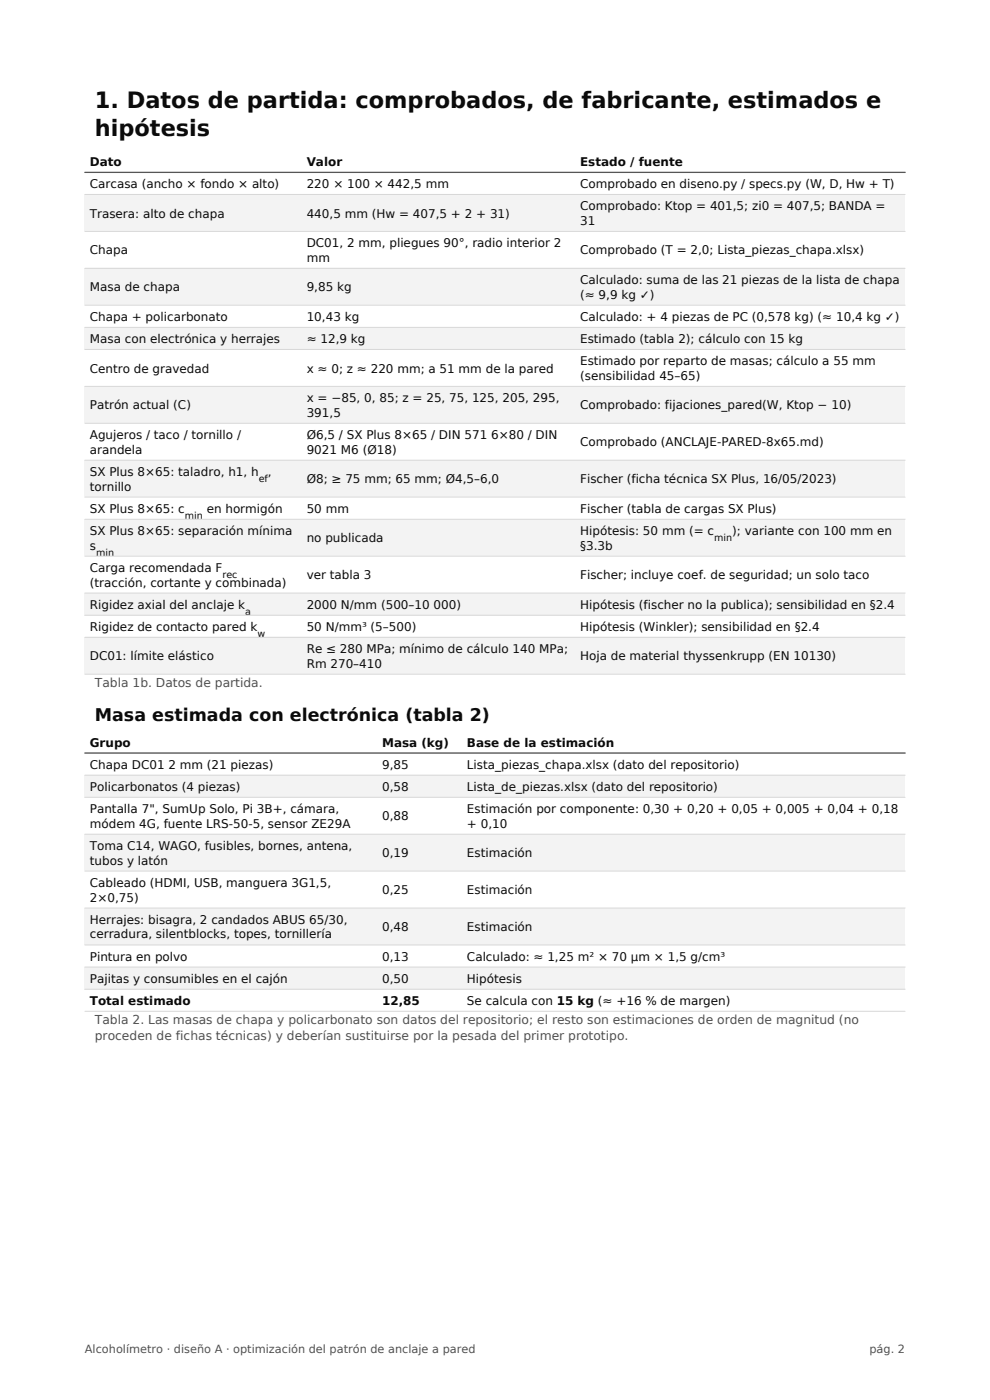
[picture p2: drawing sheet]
<svg xmlns="http://www.w3.org/2000/svg" width="210mm" height="297mm" viewBox="0 0 210 297" stroke-linecap="round" stroke-linejoin="round" font-family="sans-serif">
<defs><g id="words">
<g font-size="4.8" fill="#0b0b0b">
<text x="20.1" y="22.9">1. Datos de partida: comprobados, de fabricante, estimados e</text>
<text x="20.1" y="28.9">hipótesis</text>
</g>
<text font-size="3.7" fill="#0b0b0b" x="20.1" y="152.9">Masa estimada con electrónica (tabla 2)</text>
<g font-size="2.6" fill="#52514e">
<text x="20.1" y="145.6">Tabla 1b. Datos de partida.</text>
<text x="20.1" y="217.2">Tabla 2. Las masas de chapa y policarbonato son datos del repositorio; el resto son estimaciones de orden de magnitud (no</text>
<text x="20.1" y="220.5">proceden de fichas técnicas) y deberían sustituirse por la pesada del primer prototipo.</text>
</g>
<g font-size="2.5" fill="#0b0b0b">
<text x="19.1" y="35.2">Dato</text>
<text x="65.1" y="35.2">Valor</text>
<text x="123.1" y="35.2">Estado / fuente</text>
<text x="19.1" y="39.9">Carcasa (ancho × fondo × alto)</text>
<text x="65.1" y="39.9">220 × 100 × 442,5 mm</text>
<text x="123.1" y="39.9">Comprobado en diseno.py / specs.py (W, D, Hw + T)</text>
<text x="19.1" y="46.1">Trasera: alto de chapa</text>
<text x="65.1" y="46.1">440,5 mm (Hw = 407,5 + 2 + 31)</text>
<text x="123.1" y="44.6">Comprobado: Ktop = 401,5; zi0 = 407,5; BANDA =</text>
<text x="123.1" y="47.7">31</text>
<text x="19.1" y="54">Chapa</text>
<text x="65.1" y="52.4">DC01, 2 mm, pliegues 90°, radio interior 2</text>
<text x="123.1" y="54">Comprobado (T = 2,0; Lista_piezas_chapa.xlsx)</text>
<text x="65.1" y="55.5">mm</text>
<text x="19.1" y="61.8">Masa de chapa</text>
<text x="65.1" y="61.8">9,85 kg</text>
<text x="123.1" y="60.2">Calculado: suma de las 21 piezas de la lista de chapa</text>
<text x="123.1" y="63.4">(≈ 9,9 kg ✓)</text>
<text x="19.1" y="68.1">Chapa + policarbonato</text>
<text x="65.1" y="68.1">10,43 kg</text>
<text x="123.1" y="68.1">Calculado: + 4 piezas de PC (0,578 kg) (≈ 10,4 kg ✓)</text>
<text x="19.1" y="72.8">Masa con electrónica y herrajes</text>
<text x="65.1" y="72.8">≈ 12,9 kg</text>
<text x="123.1" y="72.8">Estimado (tabla 2); cálculo con 15 kg</text>
<text x="123.1" y="77.5">Estimado por reparto de masas; cálculo a 55 mm</text>
<text x="19.1" y="79">Centro de gravedad</text>
<text x="65.1" y="79">x ≈ 0; z ≈ 220 mm; a 51 mm de la pared</text>
<text x="123.1" y="80.6">(sensibilidad 45–65)</text>
<text x="19.1" y="86.9">Patrón actual (C)</text>
<text x="65.1" y="85.3">x = −85, 0, 85; z = 25, 75, 125, 205, 295,</text>
<text x="65.1" y="88.4">391,5</text>
<text x="123.1" y="86.9">Comprobado: fijaciones_pared(W, Ktop − 10)</text>
<text x="19.1" y="93.1">Agujeros / taco / tornillo /</text>
<text x="65.1" y="93.1">Ø6,5 / SX Plus 8×65 / DIN 571 6×80 / DIN</text>
<text x="123.1" y="94.7">Comprobado (ANCLAJE-PARED-8x65.md)</text>
<text x="19.1" y="96.3">arandela</text>
<text x="19.1" y="100.9">SX Plus 8×65: taladro, h1, h</text>
<text x="56.8" y="100.9">,</text>
<text x="65.1" y="96.3">9021 M6 (Ø18)</text>
<text x="19.1" y="104.1">tornillo</text>
<text x="65.1" y="102.5">Ø8; ≥ 75 mm; 65 mm; Ø4,5–6,0</text>
<text x="123.1" y="102.5">Fischer (ficha técnica SX Plus, 16/05/2023)</text>
<text x="19.1" y="108.8">SX Plus 8×65: c</text>
<text x="19.1" y="113.5">SX Plus 8×65: separación mínima</text>
<text x="43.8" y="108.8">en hormigón</text>
<text x="65.1" y="108.8">50 mm</text>
<text x="123.1" y="108.8">Fischer (tabla de cargas SX Plus)</text>
<text x="123.1" y="113.5">Hipótesis: 50 mm (= c</text>
<text x="155.3" y="113.5">); variante con 100 mm en</text>
<text x="19.1" y="116.6">s</text>
<text x="65.1" y="115">no publicada</text>
<text x="123.1" y="116.6">§3.3b</text>
<text x="19.1" y="121.3">Carga recomendada F</text>
<text x="19.1" y="124.4">(tracción, cortante y combinada)</text>
<text x="65.1" y="122.9">ver tabla 3</text>
<text x="123.1" y="122.9">Fischer; incluye coef. de seguridad; un solo taco</text>
<text x="19.1" y="129.1">Rigidez axial del anclaje k</text>
<text x="65.1" y="129.1">2000 N/mm (500–10 000)</text>
<text x="123.1" y="129.1">Hipótesis (fischer no la publica); sensibilidad en §2.4</text>
<text x="19.1" y="133.8">Rigidez de contacto pared k</text>
<text x="65.1" y="133.8">50 N/mm³ (5–500)</text>
<text x="123.1" y="133.8">Hipótesis (Winkler); sensibilidad en §2.4</text>
<text x="19.1" y="140.1">DC01: límite elástico</text>
<text x="65.1" y="138.5">Re ≤ 280 MPa; mínimo de cálculo 140 MPa;</text>
<text x="65.1" y="141.7">Rm 270–410</text>
<text x="123.1" y="140.1">Hoja de material thyssenkrupp (EN 10130)</text>
<text x="19.1" y="158.4">Grupo</text>
<text x="81.1" y="158.4">Masa (kg)</text>
<text x="99.1" y="158.4">Base de la estimación</text>
<text x="19.1" y="163.1">Chapa DC01 2 mm (21 piezas)</text>
<text x="19.1" y="167.8">Policarbonatos (4 piezas)</text>
<text x="81.1" y="163.1">9,85</text>
<text x="81.1" y="167.8">0,58</text>
<text x="99.1" y="163.1">Lista_piezas_chapa.xlsx (dato del repositorio)</text>
<text x="99.1" y="167.8">Lista_de_piezas.xlsx (dato del repositorio)</text>
<text x="19.1" y="172.5">Pantalla 7&quot;, SumUp Solo, Pi 3B+, cámara,</text>
<text x="99.1" y="172.5">Estimación por componente: 0,30 + 0,20 + 0,05 + 0,005 + 0,04 + 0,18</text>
<text x="19.1" y="175.6">módem 4G, fuente LRS-50-5, sensor ZE29A</text>
<text x="81.1" y="174">0,88</text>
<text x="99.1" y="175.6">+ 0,10</text>
<text x="19.1" y="180.3">Toma C14, WAGO, fusibles, bornes, antena,</text>
<text x="19.1" y="183.4">tubos y latón</text>
<text x="81.1" y="181.9">0,19</text>
<text x="99.1" y="181.9">Estimación</text>
<text x="19.1" y="188.1">Cableado (HDMI, USB, manguera 3G1,5,</text>
<text x="19.1" y="191.3">2×0,75)</text>
<text x="81.1" y="189.7">0,25</text>
<text x="99.1" y="189.7">Estimación</text>
<text x="19.1" y="196">Herrajes: bisagra, 2 candados ABUS 65/30,</text>
<text x="81.1" y="197.5">0,48</text>
<text x="99.1" y="197.5">Estimación</text>
<text x="19.1" y="199.1">cerradura, silentblocks, topes, tornillería</text>
<text x="19.1" y="203.8">Pintura en polvo</text>
<text x="81.1" y="203.8">0,13</text>
<text x="99.1" y="203.8">Calculado: ≈ 1,25 m² × 70 µm × 1,5 g/cm³</text>
<text x="19.1" y="208.5">Pajitas y consumibles en el cajón</text>
<text x="81.1" y="208.5">0,50</text>
<text x="99.1" y="208.5">Hipótesis</text>
<text x="19.1" y="213.2">Total estimado</text>
<text x="81.1" y="213.2">12,85</text>
<text x="99.1" y="213.2">Se calcula con 15 kg (≈ +16 % de margen)</text>
</g>
<g font-size="2.4" fill="#52514e">
<text x="18" y="287">Alcoholímetro · diseño A · optimización del patrón de anclaje a pared</text>
<text x="184.4" y="287">pág. 2</text>
</g>
<g font-size="2" fill="#0b0b0b">
<text x="54.9" y="102.2">ef</text>
<text x="39.2" y="110.1">min</text>
<text x="20.4" y="117.9">min</text>
<text x="151.5" y="114.7">min</text>
<text x="47.2" y="122.6">rec</text>
<text x="52" y="130.4">a</text>
<text x="54.6" y="135.1">w</text>
</g>
</g></defs>
<g fill="#f4f3f0">
<path d="M18 41.3h174v7.8h-174z" fill-rule="evenodd"/>
<path d="M18 56.9h174v7.9h-174z" fill-rule="evenodd"/>
<path d="M18 69.4h174v4.7h-174z" fill-rule="evenodd"/>
<path d="M18 82h174v7.8h-174z" fill-rule="evenodd"/>
<path d="M18 97.6h174v7.9h-174z" fill-rule="evenodd"/>
<path d="M18 110.2h174v7.8h-174z" fill-rule="evenodd"/>
<path d="M18 125.8h174v4.7h-174z" fill-rule="evenodd"/>
<path d="M18 135.2h174v7.8h-174z" fill-rule="evenodd"/>
</g>
<path d="M18 36.6h174" fill="none" stroke="#52514e" stroke-width=".28"/>
<g fill="none" stroke="#d9d8d3" stroke-width=".21">
<path d="M18 41.3h174M18 49.1h174M18 56.9h174M18 64.8h174M18 69.4h174M18 74.1h174M18 82h174M18 89.8h174M18 97.6h174M18 105.5h174M18 110.2h174M18 118h174"/>
<path d="M18 125.8h174M18 130.5h174M18 135.2h174M18 143h174"/>
</g>
<g fill="#f4f3f0">
<path d="M18 164.4h174v4.7h-174z" fill-rule="evenodd"/>
<path d="M18 177h174v7.8h-174z" fill-rule="evenodd"/>
<path d="M18 192.6h174v7.9h-174z" fill-rule="evenodd"/>
<path d="M18 205.2h174v4.7h-174z" fill-rule="evenodd"/>
</g>
<path d="M18 159.8h174" fill="none" stroke="#52514e" stroke-width=".28"/>
<path d="M18 164.4h174M18 169.1h174M18 177h174M18 184.8h174M18 192.6h174M18 200.5h174M18 205.2h174M18 209.9h174M18 214.5h174" fill="none" stroke="#d9d8d3" stroke-width=".21"/>
<use href="#words"/>
</svg>
